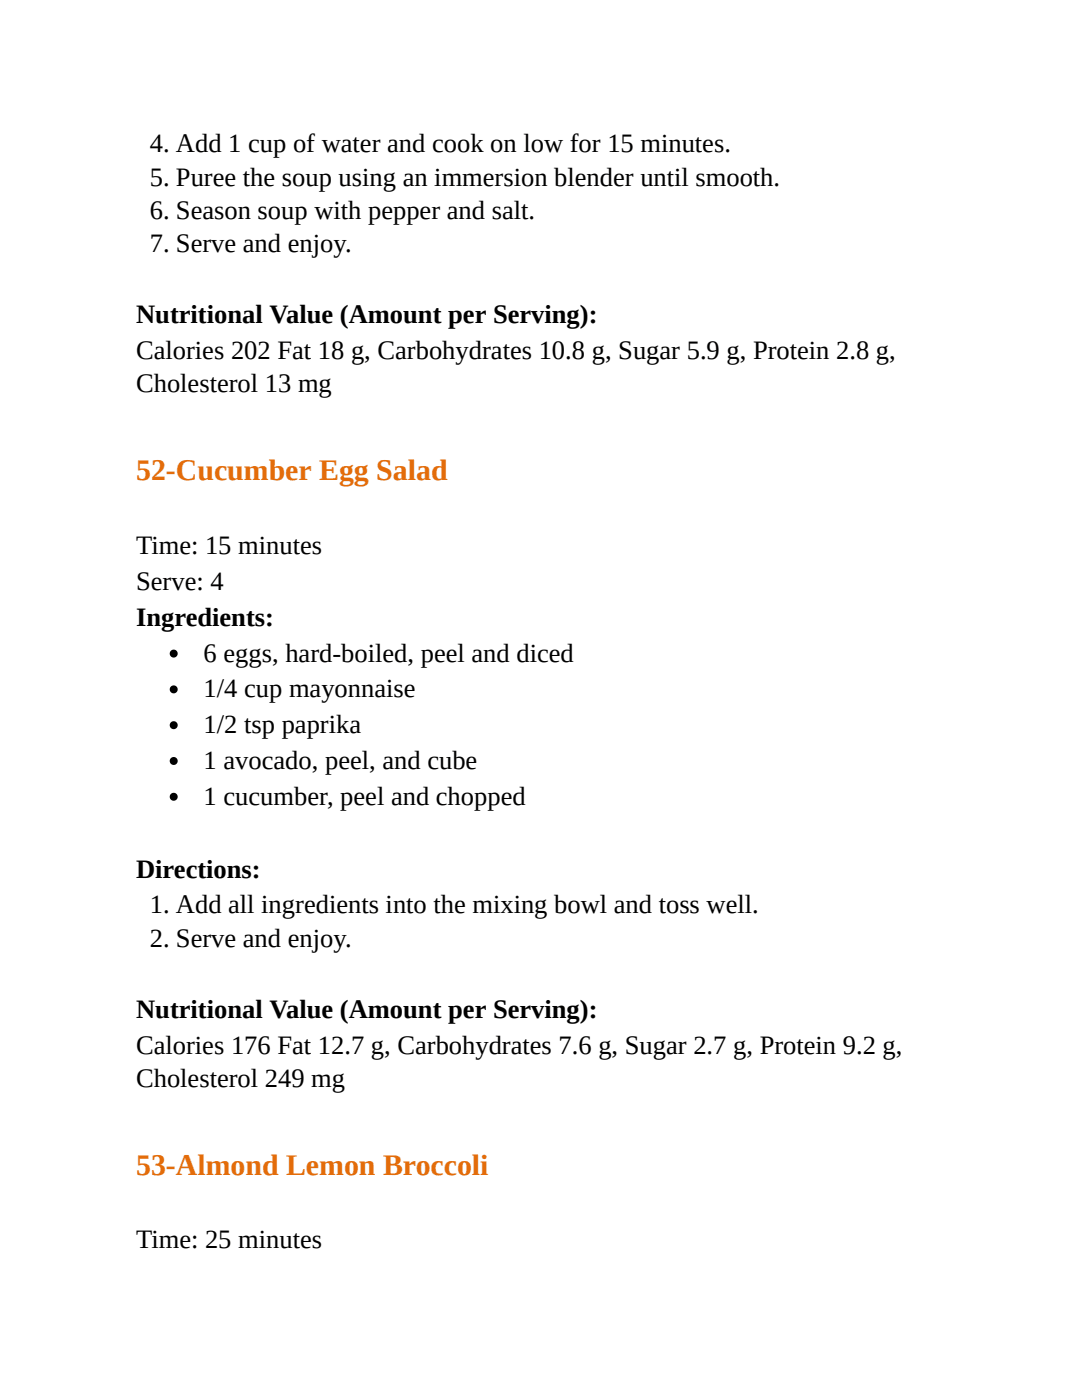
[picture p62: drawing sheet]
<svg xmlns="http://www.w3.org/2000/svg" width="216mm" height="279mm" viewBox="0 0 216 279" stroke-linecap="round" stroke-linejoin="round" font-family="sans-serif">
<defs><g id="words">
<g font-size="6" fill="#e36c0a">
<text x="27.2" y="95.8">52-Cucumber Egg Salad</text>
<text x="27.2" y="234.4">53-Almond Lemon Broccoli</text>
</g>
<g font-size="5.3">
<text x="29.9" y="30.4">4. Add 1 cup of water and cook on low for 15 minutes.</text>
<text x="29.9" y="37">5. Puree the soup using an immersion blender until smooth.</text>
<text x="29.9" y="43.7">6. Season soup with pepper and salt.</text>
<text x="29.9" y="50.3">7. Serve and enjoy.</text>
<text x="27.2" y="64.6">Nutritional Value (Amount per Serving):</text>
<text x="27.2" y="71.7">Calories 202 Fat 18 g, Carbohydrates 10.8 g, Sugar 5.9 g, Protein 2.8 g,</text>
<text x="27.2" y="78.3">Cholesterol 13 mg</text>
<text x="27.2" y="110.6">Time: 15 minutes</text>
<text x="27.2" y="117.7">Serve: 4</text>
<text x="27.2" y="124.9">Ingredients:</text>
<text x="40.6" y="132">6 eggs, hard-boiled, peel and diced</text>
<text x="40.6" y="139.2">1/4 cup mayonnaise</text>
<text x="40.6" y="146.3">1/2 tsp paprika</text>
<text x="40.6" y="153.5">1 avocado, peel, and cube</text>
<text x="40.6" y="160.6">1 cucumber, peel and chopped</text>
<text x="27.2" y="175.2">Directions:</text>
<text x="29.9" y="182.3">1. Add all ingredients into the mixing bowl and toss well.</text>
<text x="29.9" y="188.9">2. Serve and enjoy.</text>
<text x="27.2" y="203.2">Nutritional Value (Amount per Serving):</text>
<text x="27.2" y="210.3">Calories 176 Fat 12.7 g, Carbohydrates 7.6 g, Sugar 2.7 g, Protein 9.2 g,</text>
<text x="27.2" y="217">Cholesterol 249 mg</text>
<text x="27.2" y="249">Time: 25 minutes</text>
</g>
</g></defs>
<g fill="#000">
<circle cx="34.7" cy="130.4" r=".79"/>
<circle cx="34.7" cy="137.6" r=".79"/>
<circle cx="34.7" cy="144.7" r=".79"/>
<circle cx="34.7" cy="151.9" r=".79"/>
<circle cx="34.7" cy="159" r=".79"/>
</g>
<use href="#words"/>
</svg>
